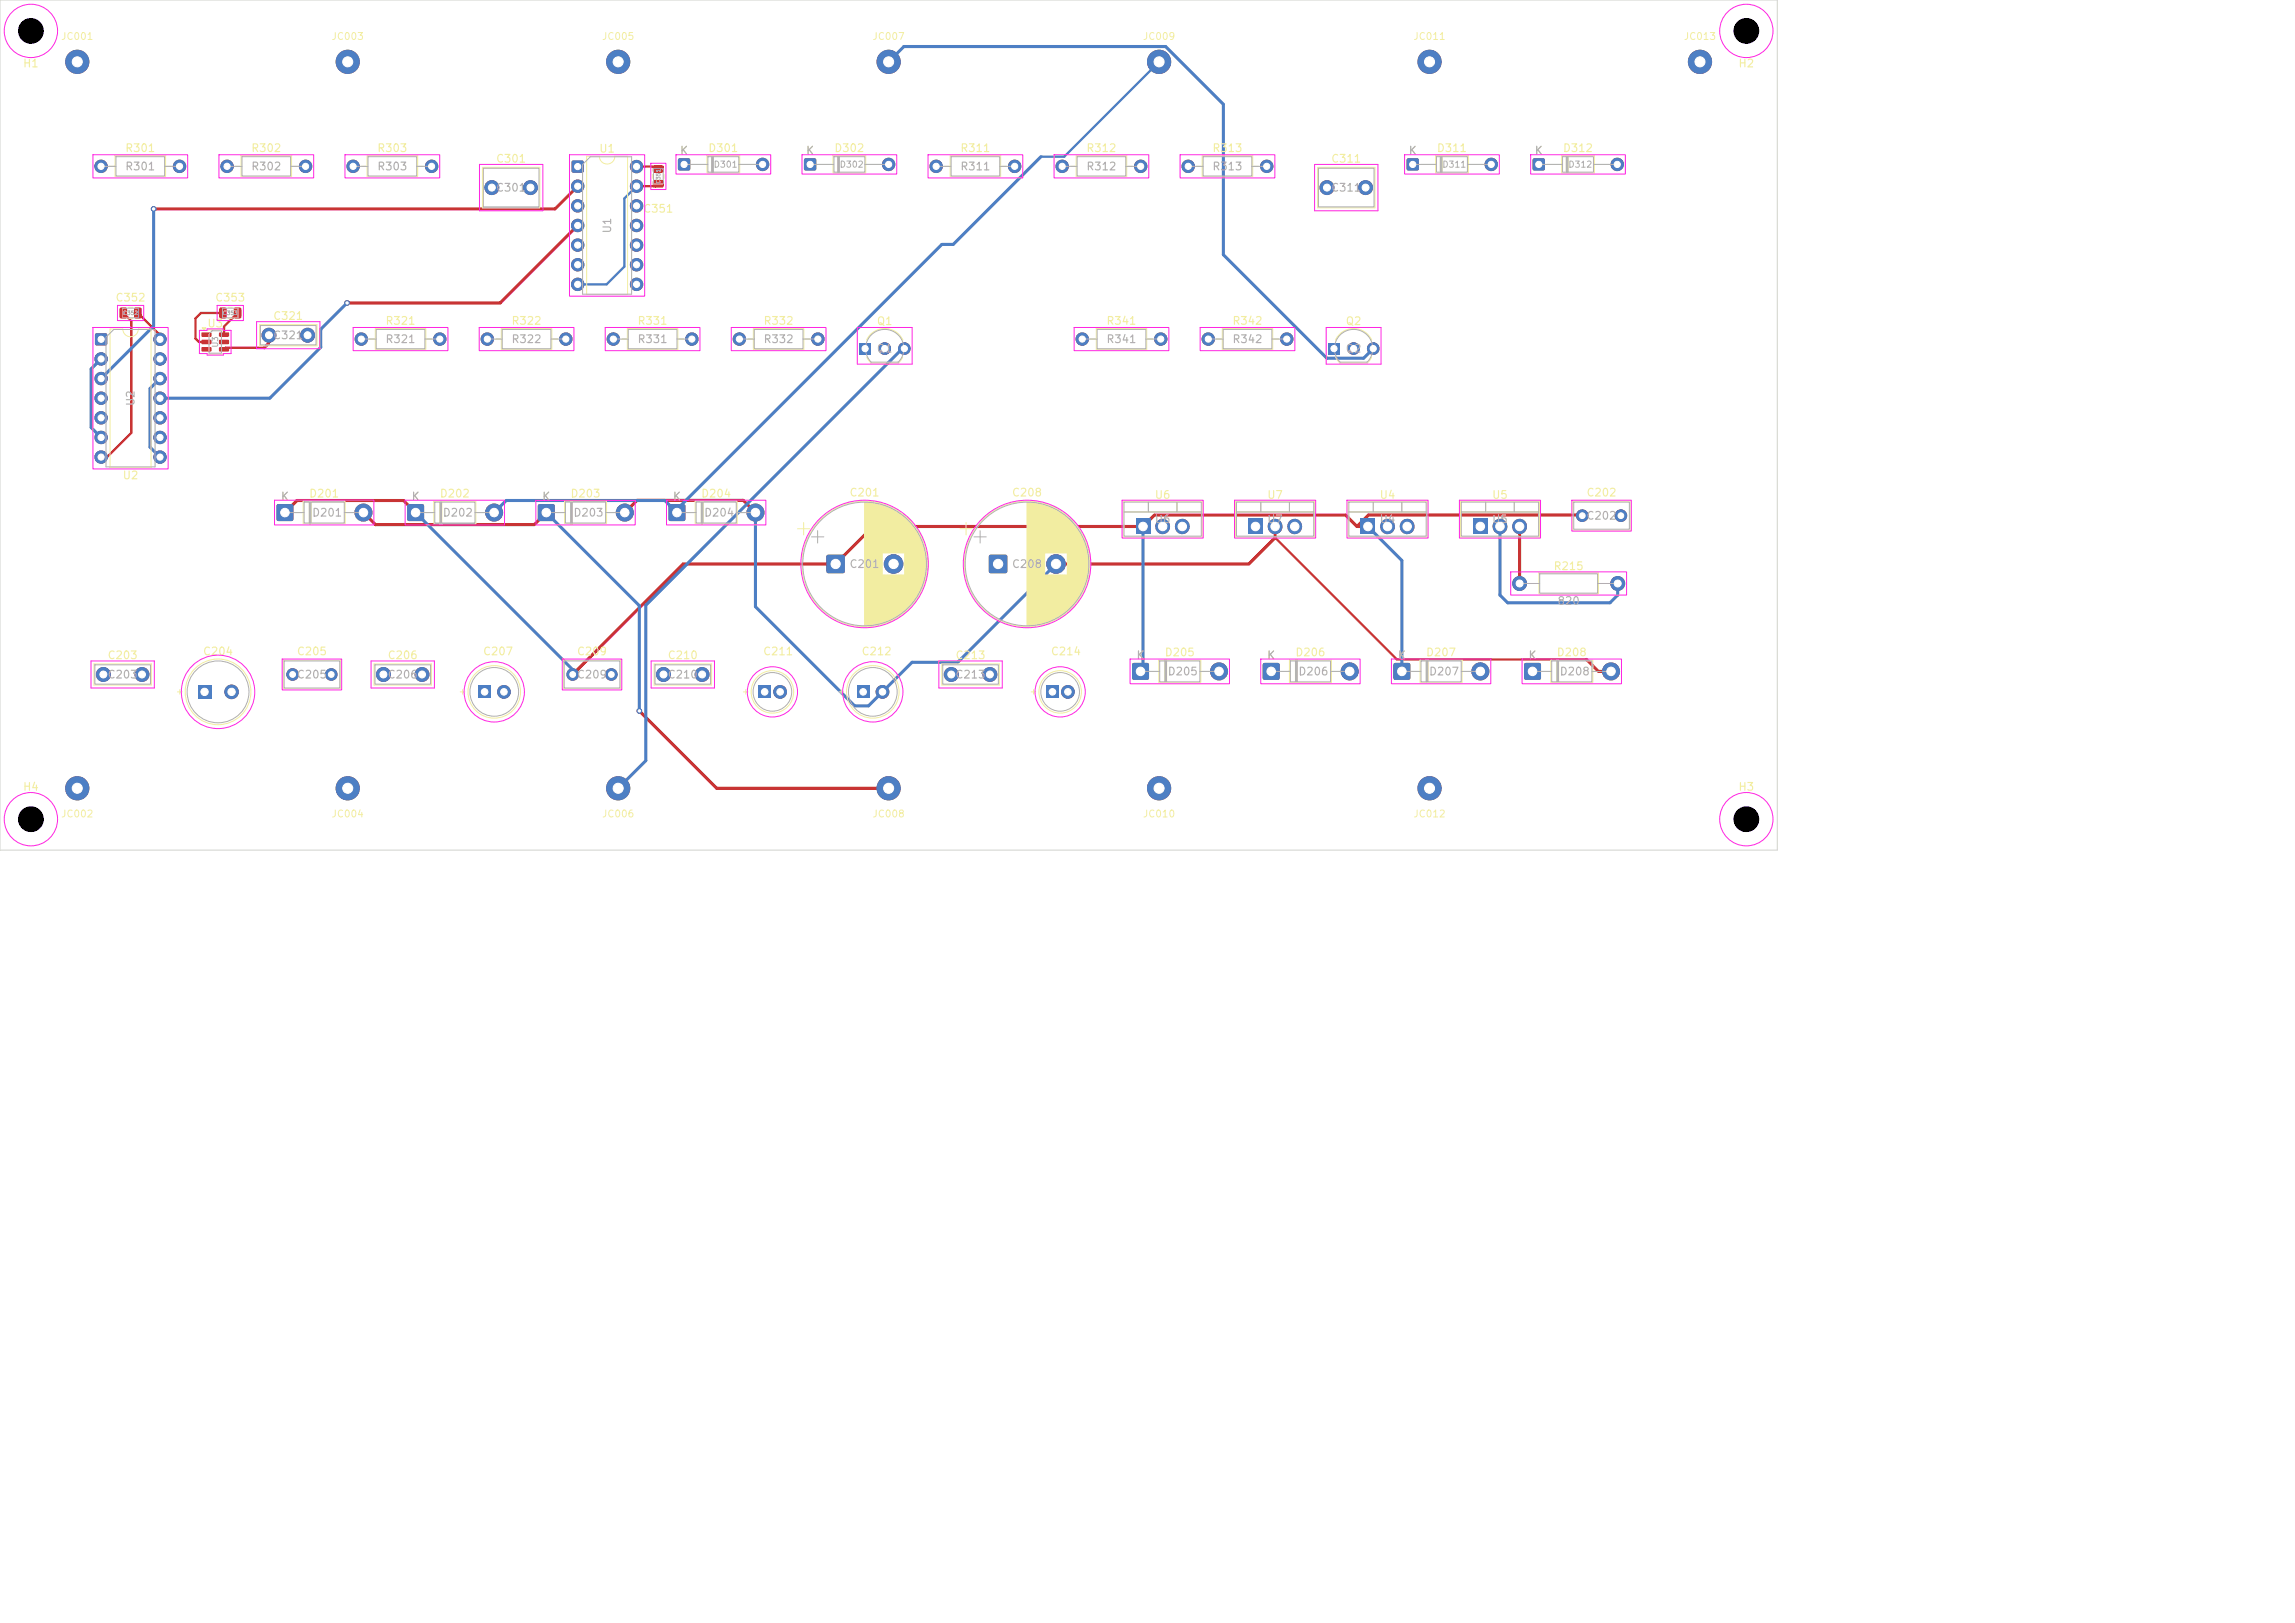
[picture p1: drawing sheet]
<svg xmlns="http://www.w3.org/2000/svg" width="297mm" height="210mm" viewBox="0 0 297 210" stroke-linecap="round" stroke-linejoin="round" font-family="sans-serif">
<defs><g id="words">
<g font-size="1" fill="#f2eda1">
<text x="2.9" y="9">H1</text>
<text x="224.9" y="9">H2</text>
<text x="16.1" y="19.9">R301</text>
<text x="32.4" y="19.9">R302</text>
<text x="48.7" y="19.9">R303</text>
<text x="64.1" y="21.3">C301</text>
<text x="77.5" y="20">U1</text>
<text x="87.9" y="20.2">K</text>
<text x="91.6" y="19.9">D301</text>
<text x="104.2" y="20.2">K</text>
<text x="107.9" y="19.9">D302</text>
<text x="124.2" y="19.9">R311</text>
<text x="140.5" y="19.9">R312</text>
<text x="156.8" y="19.9">R313</text>
<text x="172.2" y="21.3">C311</text>
<text x="182.2" y="20.2">K</text>
<text x="185.9" y="19.9">D311</text>
<text x="198.5" y="20.2">K</text>
<text x="202.2" y="19.9">D312</text>
<text x="83.2" y="27.8">C351</text>
<text x="14.9" y="39.3">C352</text>
<text x="27.8" y="39.3">C353</text>
<text x="35.3" y="41.6">C321</text>
<text x="26.8" y="42.6">U3</text>
<text x="49.8" y="42.3">R321</text>
<text x="66.1" y="42.3">R322</text>
<text x="82.4" y="42.3">R331</text>
<text x="98.7" y="42.3">R332</text>
<text x="113.4" y="42.3">Q1</text>
<text x="143.1" y="42.3">R341</text>
<text x="159.4" y="42.3">R342</text>
<text x="174.1" y="42.3">Q2</text>
<text x="15.8" y="62.3">U2</text>
<text x="36.3" y="65">K</text>
<text x="39.9" y="64.6">D201</text>
<text x="53.2" y="65">K</text>
<text x="56.8" y="64.6">D202</text>
<text x="70.1" y="65">K</text>
<text x="73.7" y="64.6">D203</text>
<text x="87" y="65">K</text>
<text x="90.7" y="64.6">D204</text>
<text x="109.9" y="64.5">C201</text>
<text x="130.9" y="64.5">C208</text>
<text x="149.4" y="64.8">U6</text>
<text x="163.9" y="64.8">U7</text>
<text x="178.5" y="64.8">U4</text>
<text x="193" y="64.8">U5</text>
<text x="205.2" y="64.5">C202</text>
<text x="201" y="74">R215</text>
<text x="13.8" y="85.5">C203</text>
<text x="26.2" y="85">C204</text>
<text x="38.3" y="85">C205</text>
<text x="50.1" y="85.5">C206</text>
<text x="62.4" y="85">C207</text>
<text x="74.6" y="85">C209</text>
<text x="86.3" y="85.5">C210</text>
<text x="98.7" y="85">C211</text>
<text x="111.4" y="85">C212</text>
<text x="123.6" y="85.5">C213</text>
<text x="135.9" y="85">C214</text>
<text x="147" y="85.5">K</text>
<text x="150.6" y="85.2">D205</text>
<text x="163.9" y="85.5">K</text>
<text x="167.6" y="85.2">D206</text>
<text x="180.8" y="85.5">K</text>
<text x="184.5" y="85.2">D207</text>
<text x="197.7" y="85.5">K</text>
<text x="201.4" y="85.2">D208</text>
<text x="2.9" y="102.6">H4</text>
<text x="224.9" y="102.6">H3</text>
</g>
<g font-size="1" fill="#afafaf">
<text x="16.1" y="22.3">R301</text>
<text x="32.4" y="22.3">R302</text>
<text x="48.7" y="22.3">R303</text>
<text x="124.2" y="22.3">R311</text>
<text x="140.5" y="22.3">R312</text>
<text x="156.8" y="22.3">R313</text>
<text x="64.1" y="25">C301</text>
<text x="172.2" y="25">C311</text>
<text x="79.3" y="30.3" transform="rotate(-90 79.3 30.3)">U1</text>
<text x="35.3" y="44.1">C321</text>
<text x="49.8" y="44.6">R321</text>
<text x="66.1" y="44.6">R322</text>
<text x="82.4" y="44.6">R331</text>
<text x="98.7" y="44.6">R332</text>
<text x="113.4" y="45.9">Q1</text>
<text x="143.1" y="44.6">R341</text>
<text x="159.4" y="44.6">R342</text>
<text x="174.1" y="45.9">Q2</text>
<text x="17.7" y="52.6" transform="rotate(-90 17.7 52.6)">U2</text>
<text x="40.3" y="67.1">D201</text>
<text x="57.2" y="67.1">D202</text>
<text x="74.1" y="67.1">D203</text>
<text x="91" y="67.1">D204</text>
<text x="149.4" y="67.9">U6</text>
<text x="163.9" y="67.9">U7</text>
<text x="178.5" y="67.9">U4</text>
<text x="193" y="67.9">U5</text>
<text x="205.2" y="67.5">C202</text>
<text x="109.9" y="73.7">C201</text>
<text x="130.9" y="73.7">C208</text>
<text x="201.5" y="78.5">820</text>
<text x="13.8" y="88">C203</text>
<text x="38.3" y="88">C205</text>
<text x="50.1" y="88">C206</text>
<text x="74.6" y="88">C209</text>
<text x="86.3" y="88">C210</text>
<text x="123.6" y="88">C213</text>
<text x="151" y="87.6">D205</text>
<text x="167.9" y="87.6">D206</text>
<text x="184.9" y="87.6">D207</text>
<text x="201.8" y="87.6">D208</text>
</g>
<g font-size=".9" fill="#f2eda1">
<text x="7.8" y="5.4">JC001</text>
<text x="42.8" y="5.4">JC003</text>
<text x="77.8" y="5.4">JC005</text>
<text x="112.8" y="5.4">JC007</text>
<text x="147.8" y="5.4">JC009</text>
<text x="182.8" y="5.4">JC011</text>
<text x="217.8" y="5.4">JC013</text>
<text x="7.8" y="106">JC002</text>
<text x="42.8" y="106">JC004</text>
<text x="77.8" y="106">JC006</text>
<text x="112.8" y="106">JC008</text>
<text x="147.8" y="106">JC010</text>
<text x="182.8" y="106">JC012</text>
</g>
<g font-size=".8" fill="#afafaf">
<text x="92.3" y="21.9">D301</text>
<text x="108.6" y="21.9">D302</text>
<text x="186.6" y="21.9">D311</text>
<text x="202.9" y="21.9">D312</text>
</g>
<text font-size=".7" fill="#afafaf" x="28.4" y="45" transform="rotate(-90 28.4 45)">U3</text>
<g font-size=".5" fill="#afafaf">
<text x="85.6" y="23.8" transform="rotate(-90 85.6 23.8)">C351</text>
<text x="15.9" y="40.9">C352</text>
<text x="28.8" y="40.9">C353</text>
</g>
</g></defs>
<g fill="#c83434" stroke="#c83434" stroke-width=".13">
<circle cx="95.7" cy="43.9" r=".8"/>
<circle cx="105.8" cy="43.9" r=".8"/>
<circle cx="13.1" cy="21.5" r=".8"/>
<circle cx="23.2" cy="21.5" r=".8"/>
</g>
<path d="M74 20.8h.2h1.3l.1 .2-.1 1.3-.2 .1-1.3-.1v-.2z" fill="#c83434"/>
<g fill="#c83434" stroke="#c83434" stroke-width=".13">
<circle cx="74.8" cy="24.1" r=".8"/>
<circle cx="74.8" cy="26.6" r=".8"/>
<circle cx="74.8" cy="29.2" r=".8"/>
<circle cx="74.8" cy="31.7" r=".8"/>
<circle cx="74.8" cy="34.3" r=".8"/>
<circle cx="74.8" cy="36.8" r=".8"/>
<circle cx="82.4" cy="36.8" r=".8"/>
<circle cx="82.4" cy="34.3" r=".8"/>
<circle cx="82.4" cy="31.7" r=".8"/>
<circle cx="82.4" cy="29.2" r=".8"/>
<circle cx="82.4" cy="26.6" r=".8"/>
<circle cx="82.4" cy="24.1" r=".8"/>
<circle cx="82.4" cy="21.6" r=".8"/>
</g>
<path d="M61.9 88.7h1.6v1.7h-1.6z" fill="#c83434"/>
<g fill="#c83434" stroke="#c83434" stroke-width=".13">
<circle cx="65.2" cy="89.5" r=".82"/>
<circle cx="121.1" cy="21.5" r=".8"/>
<circle cx="131.3" cy="21.5" r=".8"/>
<circle cx="123.1" cy="87.3" r=".9"/>
<circle cx="128.1" cy="87.3" r=".9"/>
<circle cx="115" cy="8" r="1.5"/>
<circle cx="185" cy="8" r="1.5"/>
<circle cx="37.9" cy="87.3" r=".75"/>
<circle cx="42.9" cy="87.3" r=".75"/>
</g>
<path d="M87.8 20.5h.2h1.3v.2v1.3l-.2 .1-1.3-.1-.1-.2z" fill="#c83434"/>
<circle cx="98.7" cy="21.3" r=".8" fill="#c83434" stroke="#c83434" stroke-width=".13"/>
<path d="M111.2 44.4h1.5v1.5h-1.5z" fill="#c83434"/>
<g fill="#c83434" stroke="#c83434" stroke-width=".13">
<circle cx="114.5" cy="45.1" r=".75"/>
<circle cx="117" cy="45.1" r=".75"/>
</g>
<path d="M98.1 88.7h1.7v1.7h-1.7z" fill="#c83434"/>
<g fill="#c83434" stroke="#c83434" stroke-width=".13">
<circle cx="101" cy="89.5" r=".82"/>
<circle cx="153.8" cy="21.5" r=".8"/>
<circle cx="163.9" cy="21.5" r=".8"/>
</g>
<path d="M163.5 85.8h.2h1.7h.1l.1 .2v1.7l-.1 .2-.1 .1h-1.7l-.2-.1-.1-.2v-1.7z" fill="#c83434"/>
<circle cx="174.7" cy="86.9" r="1.1" fill="#c83434" stroke="#c83434" stroke-width=".13"/>
<g fill="#c83434">
<path d="M84.5 21.4h.2h1.1l.1 .2v.6l-.2 .2h-1.1l-.1-.3z"/>
<path d="M84.5 23.3h.2h1.1l.1 .2v.6l-.2 .2h-1.1l-.1-.3z"/>
</g>
<g fill="#c83434" stroke="#c83434" stroke-width=".13">
<circle cx="171.7" cy="24.3" r=".9"/>
<circle cx="176.7" cy="24.3" r=".9"/>
</g>
<path d="M128 71.8h.2h1.9h.2l.1 .2v1.9l-.1 .2-.2 .1h-1.9l-.2-.1v-.2v-1.9z" fill="#c83434"/>
<circle cx="136.7" cy="73" r="1.2" fill="#c83434" stroke="#c83434" stroke-width=".13"/>
<path d="M69.7 65.3l.1-.1h1.7l.2 .1 .1 .2v1.7l-.1 .2h-.2h-1.7h-.1l-.1-.2v-1.7z" fill="#c83434"/>
<circle cx="80.9" cy="66.3" r="1.1" fill="#c83434" stroke="#c83434" stroke-width=".13"/>
<path d="M161.5 67.1h1.9v2h-1.9z" fill="#c83434"/>
<path d="M165 68.1v.1M167.6 68.1v.1" fill="none" stroke="#c83434" stroke-width="1.9"/>
<g fill="#c83434" stroke="#c83434" stroke-width=".13">
<circle cx="80" cy="102" r="1.5"/>
<circle cx="204.8" cy="66.7" r=".75"/>
<circle cx="209.8" cy="66.7" r=".75"/>
</g>
<path d="M180.4 85.8h.2h1.7h.1l.1 .2v1.7l-.1 .2-.1 .1h-1.7l-.2-.1-.1-.2v-1.7z" fill="#c83434"/>
<g fill="#c83434" stroke="#c83434" stroke-width=".13">
<circle cx="191.6" cy="86.9" r="1.1"/>
<circle cx="115" cy="102" r="1.5"/>
<circle cx="137.5" cy="21.5" r=".8"/>
<circle cx="147.6" cy="21.5" r=".8"/>
</g>
<path d="M147 67.1h1.9v2h-1.9z" fill="#c83434"/>
<path d="M150.5 68.1v.1M153 68.1v.1" fill="none" stroke="#c83434" stroke-width="1.9"/>
<circle cx="220" cy="8" r="1.5" fill="#c83434" stroke="#c83434" stroke-width=".13"/>
<path d="M171.9 44.4h1.5v1.5h-1.5z" fill="#c83434"/>
<g fill="#c83434" stroke="#c83434" stroke-width=".13">
<circle cx="175.2" cy="45.1" r=".75"/>
<circle cx="177.7" cy="45.1" r=".75"/>
<circle cx="156.4" cy="43.9" r=".8"/>
<circle cx="166.5" cy="43.9" r=".8"/>
</g>
<g fill="#c83434">
<path d="M30.3 39.8h.7l.2 .1v1.1l-.1 .2h-.6l-.2-.1v-1.1z"/>
<path d="M28.4 39.8h.7l.2 .1v1.1l-.1 .2h-.6l-.2-.1-.1-1.1z"/>
</g>
<g fill="#c83434" stroke="#c83434" stroke-width=".13">
<circle cx="10" cy="102" r="1.5"/>
<circle cx="46.8" cy="43.9" r=".8"/>
<circle cx="56.9" cy="43.9" r=".8"/>
<circle cx="63.1" cy="43.9" r=".8"/>
<circle cx="73.2" cy="43.9" r=".8"/>
</g>
<path d="M197.3 85.8h.2h1.7h.2v.2v1.7v.2l-.2 .1h-1.7l-.2-.1-.1-.2v-1.7z" fill="#c83434"/>
<circle cx="208.5" cy="86.9" r="1.1" fill="#c83434" stroke="#c83434" stroke-width=".13"/>
<path d="M198.4 20.5h.2h1.3v.2v1.3l-.2 .1-1.3-.1-.1-.2z" fill="#c83434"/>
<g fill="#c83434" stroke="#c83434" stroke-width=".13">
<circle cx="209.3" cy="21.3" r=".8"/>
<circle cx="29.4" cy="21.5" r=".8"/>
<circle cx="39.5" cy="21.5" r=".8"/>
<circle cx="13.4" cy="87.3" r=".9"/>
<circle cx="18.4" cy="87.3" r=".9"/>
<circle cx="79.4" cy="43.9" r=".8"/>
<circle cx="89.5" cy="43.9" r=".8"/>
<circle cx="45" cy="8" r="1.5"/>
</g>
<g fill="#c83434">
<path d="M17.4 39.8h.7l.2 .1 .1 1.1-.2 .2h-.6l-.2-.1-.1-1.1z"/>
<path d="M15.5 39.8h.7l.2 .1v1.1l-.1 .2h-.6l-.2-.1-.1-1.1z"/>
</g>
<circle cx="150" cy="8" r="1.5" fill="#c83434" stroke="#c83434" stroke-width=".13"/>
<path d="M135.4 88.7h1.6v1.7h-1.6z" fill="#c83434"/>
<g fill="#c83434" stroke="#c83434" stroke-width=".13">
<circle cx="138.2" cy="89.5" r=".82"/>
<circle cx="45" cy="102" r="1.5"/>
</g>
<g fill="#c83434">
<path d="M26.1 43h1.2l.1 .2v.3l-.2 .1h-1.1v-.1z"/>
<path d="M26.1 44h1.2l.1 .1v.4l-.2 .1-1.1-.1v-.1z"/>
<path d="M26.1 44.9h1.2l.1 .2v.3l-.2 .1h-1.1v-.1z"/>
<path d="M28.4 44.9h1.2l.1 .2-.1 .3-.1 .1h-1.1l-.1-.1z"/>
<path d="M28.4 44h1.2l.1 .1-.1 .4-.1 .1-1.1-.1-.1-.1z"/>
<path d="M28.4 43h1.2l.1 .2-.1 .3-.1 .1h-1.1l-.1-.1z"/>
<path d="M110.9 88.7h1.6v1.7h-1.6z"/>
</g>
<g fill="#c83434" stroke="#c83434" stroke-width=".13">
<circle cx="114.2" cy="89.5" r=".82"/>
<circle cx="150" cy="102" r="1.5"/>
</g>
<path d="M52.8 65.3l.1-.1h1.7l.2 .1 .1 .2v1.7l-.1 .2h-.2h-1.7h-.1l-.1-.2v-1.7z" fill="#c83434"/>
<g fill="#c83434" stroke="#c83434" stroke-width=".13">
<circle cx="63.9" cy="66.3" r="1.1"/>
<circle cx="10" cy="8" r="1.5"/>
<circle cx="74.1" cy="87.3" r=".75"/>
<circle cx="79.1" cy="87.3" r=".75"/>
</g>
<path d="M176.1 67.1h1.9v2h-1.9z" fill="#c83434"/>
<path d="M179.6 68.1v.1M182.1 68.1v.1" fill="none" stroke="#c83434" stroke-width="1.9"/>
<path d="M86.6 65.3l.2-.1h1.7l.1 .1 .1 .2v1.7l-.1 .2h-.1h-1.7h-.2l-.1-.2v-1.7z" fill="#c83434"/>
<circle cx="97.8" cy="66.3" r="1.1" fill="#c83434" stroke="#c83434" stroke-width=".13"/>
<path d="M107 71.8h.2h1.9h.2v.2v1.9v.2l-.2 .1h-1.9l-.2-.1-.1-.2v-1.9z" fill="#c83434"/>
<circle cx="115.6" cy="73" r="1.2" fill="#c83434" stroke="#c83434" stroke-width=".13"/>
<path d="M35.8 65.3l.2-.1h1.7l.2 .1 .1 .2v1.7l-.1 .2h-.2h-1.7h-.2v-.2v-1.7z" fill="#c83434"/>
<g fill="#c83434" stroke="#c83434" stroke-width=".13">
<circle cx="47" cy="66.3" r="1.1"/>
<circle cx="45.7" cy="21.5" r=".8"/>
<circle cx="55.9" cy="21.5" r=".8"/>
<circle cx="140.1" cy="43.9" r=".8"/>
<circle cx="150.2" cy="43.9" r=".8"/>
<circle cx="34.8" cy="43.4" r=".9"/>
<circle cx="39.8" cy="43.4" r=".9"/>
<circle cx="63.6" cy="24.3" r=".9"/>
<circle cx="68.6" cy="24.3" r=".9"/>
<circle cx="49.6" cy="87.3" r=".9"/>
<circle cx="54.6" cy="87.3" r=".9"/>
</g>
<path d="M182.1 20.5h.2h1.3v.2v1.3l-.2 .1-1.3-.1-.1-.2z" fill="#c83434"/>
<g fill="#c83434" stroke="#c83434" stroke-width=".13">
<circle cx="193" cy="21.3" r=".8"/>
<circle cx="85.9" cy="87.3" r=".9"/>
<circle cx="90.9" cy="87.3" r=".9"/>
</g>
<path d="M104.1 20.5h.2h1.3v.2v1.3l-.2 .1-1.3-.1-.1-.2z" fill="#c83434"/>
<circle cx="115" cy="21.3" r=".8" fill="#c83434" stroke="#c83434" stroke-width=".13"/>
<path d="M190.6 67.1h1.9v2h-1.9z" fill="#c83434"/>
<path d="M194.1 68.1v.1M196.7 68.1v.1" fill="none" stroke="#c83434" stroke-width="1.9"/>
<circle cx="185" cy="102" r="1.5" fill="#c83434" stroke="#c83434" stroke-width=".13"/>
<path d="M12.4 43.2l.1-.1 1.3 .1 .1 .2-.1 1.2-.2 .1-1.2-.1-.1-.1z" fill="#c83434"/>
<g fill="#c83434" stroke="#c83434" stroke-width=".13">
<circle cx="13.1" cy="46.4" r=".8"/>
<circle cx="13.1" cy="49" r=".8"/>
<circle cx="13.1" cy="51.5" r=".8"/>
<circle cx="13.1" cy="54.1" r=".8"/>
<circle cx="13.1" cy="56.6" r=".8"/>
<circle cx="13.1" cy="59.1" r=".8"/>
<circle cx="20.7" cy="59.1" r=".8"/>
<circle cx="20.7" cy="56.6" r=".8"/>
<circle cx="20.7" cy="54.1" r=".8"/>
<circle cx="20.7" cy="51.5" r=".8"/>
<circle cx="20.7" cy="49" r=".8"/>
<circle cx="20.7" cy="46.4" r=".8"/>
<circle cx="20.7" cy="43.9" r=".8"/>
<circle cx="80" cy="8" r="1.5"/>
</g>
<path d="M25.6 88.7h1.7v1.7h-1.7z" fill="#c83434"/>
<circle cx="30" cy="89.5" r=".87" fill="#c83434" stroke="#c83434" stroke-width=".13"/>
<path d="M146.6 85.8h.1h1.7h.2l.1 .2v1.7l-.1 .2-.2 .1h-1.7l-.1-.1-.1-.2v-1.7z" fill="#c83434"/>
<g fill="#c83434" stroke="#c83434" stroke-width=".13">
<circle cx="157.8" cy="86.9" r="1.1"/>
<circle cx="196.7" cy="75.5" r=".9"/>
<circle cx="209.4" cy="75.5" r=".9"/>
<circle cx="19.9" cy="27" r=".3"/>
<circle cx="44.9" cy="39.2" r=".3"/>
<circle cx="82.7" cy="92" r=".3"/>
</g>
<path d="M82.4 21.6h2.5l.3 .3M85.2 23.8l-.3 .3h-2.5M15.9 40.5l1.1 1.1v14.4l-3.1 3.1h-.8M17.8 40.5l2.9 2.9v.5M28.8 40.5h-2.8l-.7 .7v2.6l.4 .5h1M30.7 40.5l-1.7 1.8v1M34.2 45h-5l-.2 .2M165 69.6l15.8 15.7h24.5" fill="none" stroke="#c83434" stroke-width=".3"/>
<g fill="none" stroke="#c83434" stroke-width=".4">
<path d="M74.8 24.1l-3 2.9h-51.9M74.8 29.2l-10.1 10h-19.8M34.8 43.4v.8l-.1 .3-.5 .5M36.9 66.3l1.5-1.5h13.8l1.6 1.5M47 66.3l1.6 1.6h20.5l1.6-1.6M80.9 66.3l1.5-1.6h13.8l1.6 1.6M165 68.1v1.5l-3.4 3.4h-24.9M175.6 68.1l-1.5-1.4h-24.7l-1.5 1.4h-34.9l-4.9 4.9h-19.7l-14.3 14.3M175.6 68.1h1.4M196.7 68.1v7.4M204.8 66.7l-.1-.1h-27.6l-1.5 1.5M82.7 92l10 10h22.3"/>
<path d="M205.3 85.3l1.6 1.6h1.6"/>
</g>
<g fill="#4d7fc4" stroke="#4d7fc4" stroke-width=".13">
<circle cx="95.7" cy="43.9" r=".8"/>
<circle cx="105.8" cy="43.9" r=".8"/>
<circle cx="13.1" cy="21.5" r=".8"/>
<circle cx="23.2" cy="21.5" r=".8"/>
</g>
<path d="M74 20.8h.2h1.3l.1 .2-.1 1.3-.2 .1-1.3-.1v-.2z" fill="#4d7fc4"/>
<g fill="#4d7fc4" stroke="#4d7fc4" stroke-width=".13">
<circle cx="74.8" cy="24.1" r=".8"/>
<circle cx="74.8" cy="26.6" r=".8"/>
<circle cx="74.8" cy="29.2" r=".8"/>
<circle cx="74.8" cy="31.7" r=".8"/>
<circle cx="74.8" cy="34.3" r=".8"/>
<circle cx="74.8" cy="36.8" r=".8"/>
<circle cx="82.4" cy="36.8" r=".8"/>
<circle cx="82.4" cy="34.3" r=".8"/>
<circle cx="82.4" cy="31.7" r=".8"/>
<circle cx="82.4" cy="29.2" r=".8"/>
<circle cx="82.4" cy="26.6" r=".8"/>
<circle cx="82.4" cy="24.1" r=".8"/>
<circle cx="82.4" cy="21.6" r=".8"/>
</g>
<path d="M61.9 88.7h1.6v1.7h-1.6z" fill="#4d7fc4"/>
<g fill="#4d7fc4" stroke="#4d7fc4" stroke-width=".13">
<circle cx="65.2" cy="89.5" r=".82"/>
<circle cx="121.1" cy="21.5" r=".8"/>
<circle cx="131.3" cy="21.5" r=".8"/>
<circle cx="123.1" cy="87.3" r=".9"/>
<circle cx="128.1" cy="87.3" r=".9"/>
<circle cx="115" cy="8" r="1.5"/>
<circle cx="185" cy="8" r="1.5"/>
<circle cx="37.9" cy="87.3" r=".75"/>
<circle cx="42.9" cy="87.3" r=".75"/>
</g>
<path d="M87.8 20.5h.2h1.3v.2v1.3l-.2 .1-1.3-.1-.1-.2z" fill="#4d7fc4"/>
<circle cx="98.7" cy="21.3" r=".8" fill="#4d7fc4" stroke="#4d7fc4" stroke-width=".13"/>
<path d="M111.2 44.4h1.5v1.5h-1.5z" fill="#4d7fc4"/>
<g fill="#4d7fc4" stroke="#4d7fc4" stroke-width=".13">
<circle cx="114.5" cy="45.1" r=".75"/>
<circle cx="117" cy="45.1" r=".75"/>
</g>
<path d="M98.1 88.7h1.7v1.7h-1.7z" fill="#4d7fc4"/>
<g fill="#4d7fc4" stroke="#4d7fc4" stroke-width=".13">
<circle cx="101" cy="89.5" r=".82"/>
<circle cx="153.8" cy="21.5" r=".8"/>
<circle cx="163.9" cy="21.5" r=".8"/>
</g>
<path d="M163.5 85.8h.2h1.7h.1l.1 .2v1.7l-.1 .2-.1 .1h-1.7l-.2-.1-.1-.2v-1.7z" fill="#4d7fc4"/>
<g fill="#4d7fc4" stroke="#4d7fc4" stroke-width=".13">
<circle cx="174.7" cy="86.9" r="1.1"/>
<circle cx="171.7" cy="24.3" r=".9"/>
<circle cx="176.7" cy="24.3" r=".9"/>
</g>
<path d="M128 71.8h.2h1.9h.2l.1 .2v1.9l-.1 .2-.2 .1h-1.9l-.2-.1v-.2v-1.9z" fill="#4d7fc4"/>
<circle cx="136.7" cy="73" r="1.2" fill="#4d7fc4" stroke="#4d7fc4" stroke-width=".13"/>
<path d="M69.7 65.3l.1-.1h1.7l.2 .1 .1 .2v1.7l-.1 .2h-.2h-1.7h-.1l-.1-.2v-1.7z" fill="#4d7fc4"/>
<circle cx="80.9" cy="66.3" r="1.1" fill="#4d7fc4" stroke="#4d7fc4" stroke-width=".13"/>
<path d="M161.5 67.1h1.9v2h-1.9z" fill="#4d7fc4"/>
<path d="M165 68.1v.1M167.6 68.1v.1" fill="none" stroke="#4d7fc4" stroke-width="1.9"/>
<g fill="#4d7fc4" stroke="#4d7fc4" stroke-width=".13">
<circle cx="80" cy="102" r="1.5"/>
<circle cx="204.8" cy="66.7" r=".75"/>
<circle cx="209.8" cy="66.7" r=".75"/>
</g>
<path d="M180.4 85.8h.2h1.7h.1l.1 .2v1.7l-.1 .2-.1 .1h-1.7l-.2-.1-.1-.2v-1.7z" fill="#4d7fc4"/>
<g fill="#4d7fc4" stroke="#4d7fc4" stroke-width=".13">
<circle cx="191.6" cy="86.9" r="1.1"/>
<circle cx="115" cy="102" r="1.5"/>
<circle cx="137.5" cy="21.5" r=".8"/>
<circle cx="147.6" cy="21.5" r=".8"/>
</g>
<path d="M147 67.1h1.9v2h-1.9z" fill="#4d7fc4"/>
<path d="M150.5 68.1v.1M153 68.1v.1" fill="none" stroke="#4d7fc4" stroke-width="1.9"/>
<circle cx="220" cy="8" r="1.5" fill="#4d7fc4" stroke="#4d7fc4" stroke-width=".13"/>
<path d="M171.9 44.4h1.5v1.5h-1.5z" fill="#4d7fc4"/>
<g fill="#4d7fc4" stroke="#4d7fc4" stroke-width=".13">
<circle cx="175.2" cy="45.1" r=".75"/>
<circle cx="177.7" cy="45.1" r=".75"/>
<circle cx="156.4" cy="43.9" r=".8"/>
<circle cx="166.5" cy="43.9" r=".8"/>
<circle cx="10" cy="102" r="1.5"/>
<circle cx="46.8" cy="43.9" r=".8"/>
<circle cx="56.9" cy="43.9" r=".8"/>
<circle cx="63.1" cy="43.9" r=".8"/>
<circle cx="73.2" cy="43.9" r=".8"/>
</g>
<path d="M197.3 85.8h.2h1.7h.2v.2v1.7v.2l-.2 .1h-1.7l-.2-.1-.1-.2v-1.7z" fill="#4d7fc4"/>
<circle cx="208.5" cy="86.9" r="1.1" fill="#4d7fc4" stroke="#4d7fc4" stroke-width=".13"/>
<path d="M198.4 20.5h.2h1.3v.2v1.3l-.2 .1-1.3-.1-.1-.2z" fill="#4d7fc4"/>
<g fill="#4d7fc4" stroke="#4d7fc4" stroke-width=".13">
<circle cx="209.3" cy="21.3" r=".8"/>
<circle cx="29.4" cy="21.5" r=".8"/>
<circle cx="39.5" cy="21.5" r=".8"/>
<circle cx="13.4" cy="87.3" r=".9"/>
<circle cx="18.4" cy="87.3" r=".9"/>
<circle cx="79.4" cy="43.9" r=".8"/>
<circle cx="89.5" cy="43.9" r=".8"/>
<circle cx="45" cy="8" r="1.5"/>
<circle cx="150" cy="8" r="1.5"/>
</g>
<path d="M135.4 88.7h1.6v1.7h-1.6z" fill="#4d7fc4"/>
<g fill="#4d7fc4" stroke="#4d7fc4" stroke-width=".13">
<circle cx="138.2" cy="89.5" r=".82"/>
<circle cx="45" cy="102" r="1.5"/>
</g>
<path d="M110.9 88.7h1.6v1.7h-1.6z" fill="#4d7fc4"/>
<g fill="#4d7fc4" stroke="#4d7fc4" stroke-width=".13">
<circle cx="114.2" cy="89.5" r=".82"/>
<circle cx="150" cy="102" r="1.5"/>
</g>
<path d="M52.8 65.3l.1-.1h1.7l.2 .1 .1 .2v1.7l-.1 .2h-.2h-1.7h-.1l-.1-.2v-1.7z" fill="#4d7fc4"/>
<g fill="#4d7fc4" stroke="#4d7fc4" stroke-width=".13">
<circle cx="63.9" cy="66.3" r="1.1"/>
<circle cx="10" cy="8" r="1.5"/>
<circle cx="74.1" cy="87.3" r=".75"/>
<circle cx="79.1" cy="87.3" r=".75"/>
</g>
<path d="M176.1 67.1h1.9v2h-1.9z" fill="#4d7fc4"/>
<path d="M179.6 68.1v.1M182.1 68.1v.1" fill="none" stroke="#4d7fc4" stroke-width="1.9"/>
<path d="M86.6 65.3l.2-.1h1.7l.1 .1 .1 .2v1.7l-.1 .2h-.1h-1.7h-.2l-.1-.2v-1.7z" fill="#4d7fc4"/>
<circle cx="97.8" cy="66.3" r="1.1" fill="#4d7fc4" stroke="#4d7fc4" stroke-width=".13"/>
<path d="M107 71.8h.2h1.9h.2v.2v1.9v.2l-.2 .1h-1.9l-.2-.1-.1-.2v-1.9z" fill="#4d7fc4"/>
<circle cx="115.6" cy="73" r="1.2" fill="#4d7fc4" stroke="#4d7fc4" stroke-width=".13"/>
<path d="M35.8 65.3l.2-.1h1.7l.2 .1 .1 .2v1.7l-.1 .2h-.2h-1.7h-.2v-.2v-1.7z" fill="#4d7fc4"/>
<g fill="#4d7fc4" stroke="#4d7fc4" stroke-width=".13">
<circle cx="47" cy="66.3" r="1.1"/>
<circle cx="45.7" cy="21.5" r=".8"/>
<circle cx="55.9" cy="21.5" r=".8"/>
<circle cx="140.1" cy="43.9" r=".8"/>
<circle cx="150.2" cy="43.9" r=".8"/>
<circle cx="34.8" cy="43.4" r=".9"/>
<circle cx="39.8" cy="43.4" r=".9"/>
<circle cx="63.6" cy="24.3" r=".9"/>
<circle cx="68.6" cy="24.3" r=".9"/>
<circle cx="49.6" cy="87.3" r=".9"/>
<circle cx="54.6" cy="87.3" r=".9"/>
</g>
<path d="M182.1 20.5h.2h1.3v.2v1.3l-.2 .1-1.3-.1-.1-.2z" fill="#4d7fc4"/>
<g fill="#4d7fc4" stroke="#4d7fc4" stroke-width=".13">
<circle cx="193" cy="21.3" r=".8"/>
<circle cx="85.9" cy="87.3" r=".9"/>
<circle cx="90.9" cy="87.3" r=".9"/>
</g>
<path d="M104.1 20.5h.2h1.3v.2v1.3l-.2 .1-1.3-.1-.1-.2z" fill="#4d7fc4"/>
<circle cx="115" cy="21.3" r=".8" fill="#4d7fc4" stroke="#4d7fc4" stroke-width=".13"/>
<path d="M190.6 67.1h1.9v2h-1.9z" fill="#4d7fc4"/>
<path d="M194.1 68.1v.1M196.7 68.1v.1" fill="none" stroke="#4d7fc4" stroke-width="1.9"/>
<circle cx="185" cy="102" r="1.5" fill="#4d7fc4" stroke="#4d7fc4" stroke-width=".13"/>
<path d="M12.4 43.2l.1-.1 1.3 .1 .1 .2-.1 1.2-.2 .1-1.2-.1-.1-.1z" fill="#4d7fc4"/>
<g fill="#4d7fc4" stroke="#4d7fc4" stroke-width=".13">
<circle cx="13.1" cy="46.4" r=".8"/>
<circle cx="13.1" cy="49" r=".8"/>
<circle cx="13.1" cy="51.5" r=".8"/>
<circle cx="13.1" cy="54.1" r=".8"/>
<circle cx="13.1" cy="56.6" r=".8"/>
<circle cx="13.1" cy="59.1" r=".8"/>
<circle cx="20.7" cy="59.1" r=".8"/>
<circle cx="20.7" cy="56.6" r=".8"/>
<circle cx="20.7" cy="54.1" r=".8"/>
<circle cx="20.7" cy="51.5" r=".8"/>
<circle cx="20.7" cy="49" r=".8"/>
<circle cx="20.7" cy="46.4" r=".8"/>
<circle cx="20.7" cy="43.9" r=".8"/>
<circle cx="80" cy="8" r="1.5"/>
</g>
<path d="M25.6 88.7h1.7v1.7h-1.7z" fill="#4d7fc4"/>
<circle cx="30" cy="89.5" r=".87" fill="#4d7fc4" stroke="#4d7fc4" stroke-width=".13"/>
<path d="M146.6 85.8h.1h1.7h.2l.1 .2v1.7l-.1 .2-.2 .1h-1.7l-.1-.1-.1-.2v-1.7z" fill="#4d7fc4"/>
<g fill="#4d7fc4" stroke="#4d7fc4" stroke-width=".13">
<circle cx="157.8" cy="86.9" r="1.1"/>
<circle cx="196.7" cy="75.5" r=".9"/>
<circle cx="209.4" cy="75.5" r=".9"/>
<circle cx="19.9" cy="27" r=".3"/>
<circle cx="44.9" cy="39.2" r=".3"/>
<circle cx="82.7" cy="92" r=".3"/>
</g>
<path d="M150 8l-12.3 12.3h-3M82.4 24.1l-1.6 1.6v8.8l-2.3 2.3h-3.7" fill="none" stroke="#4d7fc4" stroke-width=".3"/>
<g fill="none" stroke="#4d7fc4" stroke-width=".4">
<path d="M115 8l2-2h33.8l7.5 7.5v19.5l13.4 13.4h4.8l1.2-1.3M19.9 27v15.2l-6.8 6.8M44.9 39.2l-3.4 3.4v2.3l-6.6 6.6h-14.2M134.7 20.3l-11.3 11.3h-1.5l-34.3 34.3v.4l-1.6-1.5h-20.5l-1.6 1.5M13.1 46.4l-1.3 1.3v7.6l1.3 1.3M20.7 49l-1.3 1.3v7.6l1.3 1.2M117 45.1h-.2l-33.2 33.2v20.1l-3.6 3.6M53.8 66.3l20.3 20.4v.6M70.7 66.3l12 12.1v13.6M97.8 66.3v12.2l12.8 12.8h1.8l5.6-5.6h5.9l12.8-12.7M147.9 68.1v18.4l-.3 .4M177 68.1l4.4 4.4v14.4"/>
<path d="M194.1 68.1v8.9l1 1h13.3l1-1v-1.5"/>
</g>
<g fill="none" stroke="#f2eda1" stroke-width=".13">
<path d="M14.1 21.5h.8M14.9 20.2h6.5v2.7h-6.5zM16.6 39.8h.6M21.4 21.5h.8M29.5 39.8h.6M30.4 21.5h.8M31.2 20.2h6.5v2.7h-6.5zM37.7 21.5h.8M75.9 20.2h1.7a1 1 0 0 0 1 1 1 1 0 0 0 1-1h1.6v17.9h-5.3zM84.5 22.6v.5M85.9 22.6v.5M89.6 21.3h1.9"/>
<path d="M91.5 20.2h4.2v2.2h-4.2zM92.1 20.2v2.2M92.2 20.2v2.2M92.3 20.2v2.2M95.7 21.3h1.9M122.2 21.5h.8M123 20.2h6.5v2.7h-6.5zM129.5 21.5h.8M138.5 21.5h.8M139.3 20.2h6.5v2.7h-6.5zM145.8 21.5h.8M154.8 21.5h.8"/>
<path d="M155.6 20.2h6.5v2.7h-6.5zM162.1 21.5h.8M170.5 21.7h7.4v5.2h-7.4zM200.2 21.3h1.9M202.1 20.2h4.2v2.2h-4.2zM202.7 20.2v2.2M202.8 20.2v2.2M202.9 20.2v2.2M206.3 21.3h2M16.6 41.2h.6M26.2 42.4h.4l-.2 .3zM26.9 42.7h1.9"/>
<path d="M26.9 45.8h1.9M29.5 41.2h.6M47.8 43.9h.8M48.6 42.5h6.5v2.7h-6.5zM55.1 43.9h.8M64.1 43.9h.8M64.9 42.5h6.5v2.7h-6.5zM71.4 43.9h.8M80.4 43.9h.8M81.2 42.5h6.5v2.7h-6.5zM87.7 43.9h.8M96.7 43.9h.8"/>
<path d="M97.5 42.5h6.5v2.7h-6.5zM104 43.9h.8M112.1 44a2.6 2.6 0 0 1 2.4-1.5 2.6 2.6 0 0 1 2.4 1.5M112.2 46.2l.5 .8h3.6l.5-.8M157.4 43.9h.8M158.2 42.5h6.5v2.7h-6.5zM164.7 43.9h.8M172.8 44a2.6 2.6 0 0 1 2.4-1.5 2.6 2.6 0 0 1 2.3 1.5M172.9 46.2l.5 .8h3.6l.5-.8M72 66.3h1.1M73.1 64.9h5.4v2.9h-5.4zM73.8 64.9v2.9"/>
<path d="M74 64.9v2.9M74.1 64.9v2.9M78.5 66.3h1M124.2 68.4h1.6M125 67.6v1.6M132.9 64.9v16.2M133 64.9v16.2M133.1 64.9v16.2M133.2 64.9v16.2M133.2 64.9v16.1M133.3 64.9v16.1M133.4 64.9v16.1"/>
<path d="M133.5 64.9v16.1M133.6 64.9v16.1M133.7 64.9v16.1M133.8 64.9v16.1M133.9 65v16M134 65v16M134.1 65v16M134.2 65v16M134.2 65v15.9M134.3 65v15.9M134.4 65v15.9M134.5 65v15.9"/>
<path d="M134.5 65.1v15.8M134.6 65.1v15.8M134.7 65.1v15.8M134.8 65.1v15.7M134.9 65.1v15.7M135 65.2v15.6M135.1 65.2v15.6M135.2 65.2v15.5M135.2 65.2v6.3M135.2 74.4v6.3M135.3 65.2v6.3M135.3 74.4v6.3"/>
<path d="M135.3 65.3v6.2M135.4 65.3v6.2M135.4 74.4v6.3M135.5 65.3v6.2M135.5 74.4v6.2M135.6 65.3v6.2M135.6 74.4v6.2M135.6 65.4v6.1M135.7 65.4v6.1M135.7 74.4v6.2M135.8 65.4v6.1M135.8 74.4v6.1"/>
<path d="M135.9 65.5v6M135.9 74.4v6.1M136 65.5v6M136 74.4v6.1M136 74.4v6M136.1 65.5v6M136.1 74.4v6M136.1 65.6v5.9M136.2 65.6v5.9M136.2 74.4v6M136.2 74.4v5.9M136.3 65.6v5.9"/>
<path d="M136.3 74.4v5.9M136.4 65.7v5.8M136.4 74.4v5.9M136.5 65.7v5.8M136.5 74.4v5.8M136.6 65.8v5.7M136.6 74.4v5.8M136.7 65.8v5.7M136.7 74.4v5.7M136.8 65.9v5.6M136.8 74.4v5.7M136.8 74.4v5.6"/>
<path d="M136.9 65.9v5.6M136.9 74.4v5.6M137 66v5.5M137 74.4v5.6M137 74.4v5.5M137.1 66v5.5M137.1 74.4v5.5M137.1 66.1v5.4M137.2 66.1v5.4M137.2 74.4v5.5M137.2 74.4v5.4M137.3 66.2v5.3"/>
<path d="M137.3 74.4v5.4M137.4 66.2v5.3M137.4 74.4v5.3M137.4 66.3v5.2M137.5 66.3v5.2M137.5 74.4v5.3M137.5 74.4v5.2M137.6 66.4v5.1M137.6 74.4v5.2M137.6 74.4v5.1M137.7 66.4v5.1M137.7 74.4v5.1"/>
<path d="M137.7 66.5v5M137.8 66.5v5M137.8 74.4v5.1M137.8 74.4v5M137.8 66.6v4.9M137.9 66.6v4.9M137.9 74.4v5M137.9 74.4v4.9M138 66.6v4.9M138 74.4v4.9M138 66.7v4.8M138 74.4v4.8"/>
<path d="M138.1 66.7v4.8M138.1 74.4v4.8M138.1 66.8v12.4M138.2 66.8v12.3M138.2 66.9v12.2M138.3 66.9v12.1M138.3 67v12M138.4 67v12M138.4 67v11.9M138.4 67.1v11.8M138.5 67.1v11.8M138.5 67.1v11.7"/>
<path d="M138.6 67.2v11.6M138.6 67.2v11.5M138.6 67.3v11.4M138.7 67.3v11.4M138.7 67.3v11.3M138.8 67.4v11.2M138.8 67.4v11.1M138.8 67.5v11M138.9 67.5v11M138.9 67.5v10.9M139 67.6v10.8M139 67.6v10.7"/>
<path d="M139 67.7v10.6M139.1 67.7v10.5M139.1 67.8v10.4M139.2 67.8v10.3M139.2 67.9v10.2M139.2 67.9v10.1M139.3 68v10M139.3 68v9.9M139.4 68.1v9.8M139.4 68.1v9.7M139.4 68.2v9.6M139.5 68.2v9.5"/>
<path d="M139.5 68.3v9.4M139.6 68.3v9.3M139.6 68.4v9.2M139.6 68.5v9M139.7 68.5v8.9M139.7 68.6v8.8M139.8 68.6v8.7M139.8 68.7v8.5M139.8 68.8v8.4M139.9 68.8v8.3M139.9 68.9v8.2M140 69v8"/>
<path d="M140 69v7.9M140 69.1v7.7M140.1 69.2v7.6M140.1 69.3v7.4M140.2 69.3v7.3M140.2 69.4v7.1M140.2 69.5v7M140.3 69.6v6.8M140.3 69.7v6.6M140.4 69.8v6.4M140.4 69.9v6.2M140.4 70v6"/>
<path d="M140.5 70.1v5.8M140.5 70.2v5.6M140.6 70.3v5.4M140.6 70.4v5.2M140.6 70.5v5M140.7 70.6v4.7M140.7 70.8v4.4M140.8 70.9v4.1M140.8 71.1v3.8M140.8 71.2v3.5M140.9 71.4v3.1M140.9 71.6v2.7"/>
<path d="M141 71.9v2.2M141 72.2v1.5M145.4 64.9h10.2v4.6h-10.2zM145.4 66.2h10.2M148.6 64.9v1.3M152.3 64.9v1.3M159.9 64.9h10.2v4.6h-10.2zM159.9 66.2h10.2M163.2 64.9v1.3M166.9 64.9v1.3M203.5 64.9h7.5v3.7h-7.5zM12.2 85.9h7.4v2.7h-7.4z"/>
<path d="M36.6 85.4h7.5v3.7h-7.5zM59.6 89.5h.6M59.9 89.2v.6M96.2 89.5h.6M96.5 89.2v.6M121.9 85.9h7.4v2.7h-7.4zM133.4 89.5h.6M133.7 89.2v.6M165.8 86.9h1.1M166.9 85.4h5.4v2.9h-5.4zM167.6 85.4v2.9M167.8 85.4v2.9"/>
<path d="M167.9 85.4v2.9M172.3 86.9h1M182.8 86.9h1M183.8 85.4h5.4v2.9h-5.4zM184.6 85.4v2.9M184.7 85.4v2.9M184.8 85.4v2.9M189.2 86.9h1M199.7 86.9h1M200.7 85.4h5.4v2.9h-5.4zM201.5 85.4v2.9M201.6 85.4v2.9"/>
<path d="M201.7 85.4v2.9M206.1 86.9h1"/>
<circle cx="132.9" cy="73" r="8.1"/>
<circle cx="64" cy="89.5" r="3.4"/>
<circle cx="100" cy="89.5" r="2.75"/>
<circle cx="137.2" cy="89.5" r="2.75"/>
</g>
<path d="M26.2 42.4h.4l-.2 .3z" fill="#f2eda1"/>
<g fill="none" stroke="#f2eda1" stroke-width=".13">
<path d="M46.7 21.5h.8M47.5 20.2h6.5v2.7h-6.5zM54 21.5h.8M62.4 21.7h7.5v5.2h-7.5zM105.9 21.3h1.9M107.8 20.2h4.2v2.2h-4.2zM108.4 20.2v2.2M108.5 20.2v2.2M108.6 20.2v2.2M112 21.3h2M183.9 21.3h1.9M185.8 20.2h4.2v2.2h-4.2z"/>
<path d="M186.4 20.2v2.2M186.5 20.2v2.2M186.6 20.2v2.2M190 21.3h1.9M14.2 42.6h1.7a1 1 0 0 0 1 1 1 1 0 0 0 1-1h1.6v17.9h-5.3zM33.6 42h7.4v2.7h-7.4zM141.1 43.9h.8M141.9 42.5h6.5v2.7h-6.5zM148.4 43.9h.8M38.2 66.3h1M39.2 64.9h5.5v2.9h-5.5zM40 64.9v2.9"/>
<path d="M40.1 64.9v2.9M40.3 64.9v2.9M44.7 66.3h1M55.1 66.3h1M56.1 64.9h5.5v2.9h-5.5zM56.9 64.9v2.9M57 64.9v2.9M57.2 64.9v2.9M61.6 66.3h1M88.9 66.3h1.1M90 64.9h5.4v2.9h-5.4zM90.7 64.9v2.9"/>
<path d="M90.9 64.9v2.9M91 64.9v2.9M95.4 66.3h1M103.2 68.4h1.6M104 67.6v1.6M111.9 64.9v16.2M112 64.9v16.2M112.1 64.9v16.2M112.2 64.9v16.2M112.2 64.9v16.1M112.3 64.9v16.1M112.4 64.9v16.1"/>
<path d="M112.5 64.9v16.1M112.6 64.9v16.1M112.7 64.9v16.1M112.8 64.9v16.1M112.8 65v16M112.9 65v16M113 65v16M113.1 65v16M113.2 65v16M113.2 65v15.9M113.3 65v15.9M113.4 65v15.9"/>
<path d="M113.5 65.1v15.8M113.6 65.1v15.8M113.7 65.1v15.8M113.7 65.1v15.7M113.8 65.1v15.7M113.9 65.1v15.7M113.9 65.2v15.6M114 65.2v15.6M114.1 65.2v15.6M114.1 65.2v15.5M114.2 65.2v15.5M114.2 65.2v6.3"/>
<path d="M114.2 74.4v6.3M114.3 65.3v6.2M114.3 74.4v6.3M114.4 65.3v6.2M114.4 74.4v6.3M114.4 74.4v6.2M114.5 65.3v6.2M114.5 74.4v6.2M114.6 65.4v6.1M114.6 74.4v6.2M114.7 65.4v6.1M114.7 74.4v6.2"/>
<path d="M114.7 74.4v6.1M114.8 65.4v6.1M114.8 74.4v6.1M114.8 65.5v6M114.9 65.5v6M114.9 74.4v6.1M115 65.5v6M115 74.4v6M115.1 65.6v5.9M115.1 74.4v6M115.2 65.6v5.9M115.2 74.4v6"/>
<path d="M115.2 74.4v5.9M115.3 65.6v5.9M115.3 74.4v5.9M115.3 65.7v5.8M115.4 65.7v5.8M115.4 74.4v5.9M115.4 74.4v5.8M115.5 65.7v5.8M115.5 74.4v5.8M115.5 65.8v5.7M115.6 65.8v5.7M115.6 74.4v5.8"/>
<path d="M115.6 74.4v5.7M115.7 65.8v5.7M115.7 74.4v5.7M115.7 65.9v5.6M115.8 65.9v5.6M115.8 74.4v5.7M115.8 74.4v5.6M115.9 65.9v5.6M115.9 74.4v5.6M115.9 66v5.5M116 66v5.5M116 74.4v5.6"/>
<path d="M116 74.4v5.5M116.1 66.1v5.4M116.1 74.4v5.5M116.2 66.1v5.4M116.2 74.4v5.4M116.2 66.2v5.3M116.3 66.2v5.3M116.3 74.4v5.4M116.3 74.4v5.3M116.4 66.2v5.3M116.4 74.4v5.3M116.4 66.3v5.2"/>
<path d="M116.5 66.3v5.2M116.5 74.4v5.2M116.5 66.4v5.1M116.6 66.4v5.1M116.6 74.4v5.2M116.6 74.4v5.1M116.7 66.5v5M116.7 74.4v5.1M116.8 66.5v5M116.8 74.4v5M116.8 66.6v4.9M116.9 66.6v4.9"/>
<path d="M116.9 74.4v4.9M117 66.7v4.8M117 74.4v4.9M117 74.4v4.8M117.1 66.8v12.4M117.1 66.8v12.3M117.2 66.8v12.3M117.2 66.9v12.2M117.2 66.9v12.1M117.3 67v12M117.4 67v11.9M117.4 67.1v11.8"/>
<path d="M117.5 67.1v11.7M117.5 67.2v11.6M117.6 67.2v11.5M117.6 67.3v11.4M117.7 67.3v11.3M117.7 67.4v11.2M117.8 67.4v11.1M117.8 67.5v11M117.9 67.5v10.9M117.9 67.6v10.8M118 67.6v10.7M118 67.7v10.6"/>
<path d="M118 67.7v10.5M118.1 67.8v10.4M118.1 67.8v10.3M118.2 67.9v10.2M118.2 67.9v10.1M118.2 68v10M118.3 68v9.9M118.3 68.1v9.8M118.4 68.1v9.7M118.4 68.2v9.6M118.4 68.2v9.5M118.5 68.3v9.4"/>
<path d="M118.5 68.3v9.3M118.6 68.4v9.2M118.6 68.5v9M118.6 68.5v8.9M118.7 68.6v8.8M118.7 68.6v8.7M118.8 68.7v8.5M118.8 68.8v8.4M118.8 68.8v8.3M118.9 68.9v8.2M118.9 69v8M119 69v7.9"/>
<path d="M119 69.1v7.7M119 69.2v7.6M119.1 69.3v7.4M119.1 69.3v7.3M119.2 69.4v7.1M119.2 69.5v7M119.2 69.6v6.8M119.3 69.7v6.6M119.3 69.8v6.4M119.4 69.9v6.2M119.4 70v6M119.4 70.1v5.8"/>
<path d="M119.5 70.2v5.6M119.5 70.3v5.4M119.6 70.4v5.2M119.6 70.5v5M119.6 70.6v4.7M119.7 70.8v4.4M119.7 70.9v4.1M119.8 71.1v3.8M119.8 71.2v3.5M119.8 71.4v3.1M119.9 71.6v2.7M119.9 71.9v2.2"/>
<path d="M120 72.2v1.5M174.5 64.9h10.2v4.6h-10.2zM174.5 66.2h10.2M177.7 64.9v1.3M181.4 64.9v1.3M189 64.9h10.2v4.6h-10.2zM189 66.2h10.2M192.3 64.9v1.3M196 64.9v1.3M199.2 74.1h7.7v2.7h-7.7zM23 89.5h.6M23.3 89.2v.6"/>
<path d="M48.4 85.9h7.4v2.7h-7.4zM72.9 85.4h7.4v3.7h-7.4zM84.6 85.9h7.5v2.7h-7.5zM108.6 89.5h.6M108.9 89.2v.6M148.9 86.9h1.1M150 85.4h5.4v2.9h-5.4zM150.7 85.4v2.9M150.9 85.4v2.9M151 85.4v2.9M155.4 86.9h1"/>
<circle cx="111.9" cy="73" r="8.1"/>
<circle cx="28.2" cy="89.5" r="4.2"/>
<circle cx="113" cy="89.5" r="3.4"/>
</g>
<g fill="none" stroke="#afafaf" stroke-width=".13">
<path d="M13.1 21.5h1.9M15 20.3h6.3v2.5h-6.3zM15.9 39.9h2v1.2h-2zM21.3 21.5h1.9M28.8 39.9h2v1.2h-2zM29.4 21.5h1.9M31.3 20.3h6.3v2.5h-6.3zM37.6 21.5h1.9M45.7 21.5h1.9M47.6 20.3h6.3v2.5h-6.3zM53.9 21.5h2M62.5 21.8h7.2v5h-7.2z"/>
<path d="M76.4 20.3h5.3v17.8h-6.3v-16.8zM84.6 21.8h1.2v2h-1.2zM88.5 21.3h3.1M91.6 20.3h4v2h-4zM92.1 20.3v2M92.2 20.3v2M92.3 20.3v2M95.6 21.3h3.1M104.8 21.3h3.1M107.9 20.3h4v2h-4zM108.4 20.3v2M108.5 20.3v2"/>
<path d="M108.6 20.3v2M111.9 21.3h3.1M121.1 21.5h2M123.1 20.3h6.3v2.5h-6.3zM129.4 21.5h1.9M137.5 21.5h1.9M139.4 20.3h6.3v2.5h-6.3zM145.7 21.5h1.9M153.8 21.5h1.9M155.7 20.3h6.3v2.5h-6.3zM162 21.5h1.9M170.6 21.8h7.2v5h-7.2z"/>
<path d="M182.8 21.3h3.1M185.9 20.3h4v2h-4zM186.4 20.3v2M186.5 20.3v2M186.6 20.3v2M189.9 21.3h3.1M199.1 21.3h3.1M202.2 20.3h4v2h-4zM202.7 20.3v2M202.8 20.3v2M202.9 20.3v2M206.2 21.3h3.1"/>
<path d="M14.7 42.6h5.4v17.8h-6.4v-16.8zM27.5 42.8h1.2v2.9h-1.6v-2.5zM33.7 42.1h7.2v2.5h-7.2zM46.8 43.9h1.9M48.7 42.6h6.3v2.5h-6.3zM55 43.9h1.9M63.1 43.9h1.9M65 42.6h6.3v2.5h-6.3zM71.3 43.9h1.9M79.4 43.9h1.9M81.3 42.6h6.3v2.5h-6.3zM87.6 43.9h1.9"/>
<path d="M95.7 43.9h1.9M97.6 42.6h6.3v2.5h-6.3zM103.9 43.9h1.9M112.7 43.4a2.48 2.48 0 0 1 3.5-.1 2.48 2.48 0 0 1 .1 3.6h-3.6a2.48 2.48 0 0 1 0-3.5zM140.1 43.9h1.9M142 42.6h6.3v2.5h-6.3zM148.3 43.9h1.9M156.4 43.9h1.9M158.3 42.6h6.3v2.5h-6.3zM164.6 43.9h1.9M173.4 46.9h3.5a2.48 2.48 0 0 0 0-3.5 2.48 2.48 0 0 0-3.5 0 2.48 2.48 0 0 0 0 3.5M36.9 66.3h2.5"/>
<path d="M39.4 65h5.2v2.7h-5.2zM40 65v2.7M40.1 65v2.7M40.2 65v2.7M44.6 66.3h2.4M53.8 66.3h2.5M56.3 65h5.2v2.7h-5.2zM56.9 65v2.7M57 65v2.7M57.1 65v2.7M61.5 66.3h2.4M70.7 66.3h2.5"/>
<path d="M73.2 65h5.2v2.7h-5.2zM73.9 65v2.7M74 65v2.7M74.1 65v2.7M78.4 66.3h2.5M87.6 66.3h2.5M90.1 65h5.2v2.7h-5.2zM90.8 65v2.7M90.9 65v2.7M91 65v2.7M95.3 66.3h2.5M105 69.5h1.6"/>
<path d="M105.8 68.7v1.6M126 69.5h1.6M126.8 68.7v1.6M145.5 66.2h10M145.5 65h10v4.4h-10zM148.6 65v1.2M152.3 65v1.2M160 65h10v4.4h-10zM160 66.2h10M163.2 65v1.2M166.9 65v1.2M174.6 66.2h10"/>
<path d="M174.6 65h10v4.4h-10zM177.7 65v1.2M181.4 65v1.2M189.1 65h10v4.4h-10zM189.1 66.2h10M192.3 65v1.2M196 65v1.2M196.7 75.5h2.6M199.3 74.3h7.5v2.4h-7.5zM203.7 65h7.2v3.5h-7.2zM206.8 75.5h2.6M12.3 86h7.2v2.5h-7.2z"/>
<path d="M36.8 85.5h7.2v3.5h-7.2zM48.5 86h7.2v2.5h-7.2zM73 85.5h7.2v3.5h-7.2zM84.8 86h7.2v2.5h-7.2zM122 86h7.2v2.5h-7.2zM147.6 86.9h2.5M150.1 85.5h5.2v2.7h-5.2zM150.8 85.5v2.7M150.9 85.5v2.7M151 85.5v2.7M155.3 86.9h2.5M164.5 86.9h2.5"/>
<path d="M167 85.5h5.2v2.7h-5.2zM167.7 85.5v2.7M167.8 85.5v2.7M167.9 85.5v2.7M172.2 86.9h2.5M181.4 86.9h2.5M183.9 85.5h5.2v2.7h-5.2zM184.6 85.5v2.7M184.7 85.5v2.7M184.8 85.5v2.7M189.1 86.9h2.5M198.3 86.9h2.5"/>
<path d="M200.8 85.5h5.2v2.7h-5.2zM201.5 85.5v2.7M201.6 85.5v2.7M201.7 85.5v2.7M206 86.9h2.5"/>
<circle cx="111.9" cy="73" r="8"/>
<circle cx="132.9" cy="73" r="8"/>
<circle cx="28.2" cy="89.5" r="4"/>
<circle cx="64" cy="89.5" r="3.1"/>
<circle cx="100" cy="89.5" r="2.5"/>
<circle cx="113" cy="89.5" r="3.2"/>
<circle cx="137.2" cy="89.5" r="2.5"/>
</g>
<g fill="none" stroke="#ff26e2" stroke-width=".13">
<path d="M12 20h12.3v3h-12.3zM15.2 39.5h3.4v2h-3.4zM28.1 39.5h3.4v2h-3.4zM28.3 20h12.3v3h-12.3zM44.6 20h12.3v3h-12.3zM62 21.3h8.2v6h-8.2zM73.7 20h9.7v18.3h-9.7zM84.2 21.1h2v3.4h-2zM87.5 20h12.2v2.5h-12.2zM103.8 20h12.2v2.5h-12.2zM120.1 20h12.3v3h-12.3zM136.4 20h12.3v3h-12.3z"/>
<path d="M152.7 20h12.3v3h-12.3zM170.1 21.3h8.2v6h-8.2zM181.8 20h12.2v2.5h-12.2zM198.1 20h12.2v2.5h-12.2zM12 42.4h9.8v18.3h-9.8zM25.8 42.8h1v-.2h2.1v.2h1v3h-1v.2h-2.1v-.2h-1zM33.2 41.6h8.2v3.5h-8.2zM45.7 42.4h12.3v3h-12.3zM62 42.4h12.3v3h-12.3zM78.3 42.4h12.3v3h-12.3zM94.6 42.4h12.3v3h-12.3zM110.9 42.4h7.1v4.7h-7.1z"/>
<path d="M139 42.4h12.3v3h-12.3zM155.3 42.4h12.3v3h-12.3zM171.6 42.4h7.1v4.7h-7.1zM35.5 64.7h12.9v3.2h-12.9zM52.4 64.7h12.9v3.2h-12.9zM69.3 64.7h12.9v3.2h-12.9zM86.3 64.7h12.8v3.2h-12.8zM145.2 64.7h10.5v4.9h-10.5zM159.8 64.7h10.5v4.9h-10.5zM174.3 64.7h10.5v4.9h-10.5zM188.9 64.7h10.5v4.9h-10.5zM195.5 74h15v3h-15z"/>
<path d="M203.4 64.7h7.7v4h-7.7zM11.8 85.5h8.2v3.5h-8.2zM36.5 85.3h7.7v4h-7.7zM48 85.5h8.2v3.5h-8.2zM72.8 85.3h7.7v4h-7.7zM84.3 85.5h8.2v3.5h-8.2zM121.5 85.5h8.2v3.5h-8.2zM146.2 85.3h12.9v3.2h-12.9zM163.2 85.3h12.8v3.2h-12.8zM180.1 85.3h12.8v3.2h-12.8zM197 85.3h12.8v3.2h-12.8z"/>
<circle cx="4" cy="4" r="3.5"/>
<circle cx="226" cy="4" r="3.4"/>
<circle cx="111.9" cy="73" r="8.2"/>
<circle cx="132.9" cy="73" r="8.2"/>
<circle cx="28.2" cy="89.5" r="4.7"/>
<circle cx="64" cy="89.5" r="3.9"/>
<circle cx="100" cy="89.5" r="3.3"/>
<circle cx="113" cy="89.5" r="3.9"/>
<circle cx="137.2" cy="89.5" r="3.3"/>
<circle cx="4" cy="106" r="3.5"/>
<circle cx="226" cy="106" r="3.4"/>
</g>
<path d="M0 0h230v110h-230z" fill="none" stroke="#d0d2cd" stroke-width=".13"/>
<g fill="#fff" stroke="#fff" stroke-width=".13">
<circle cx="19.9" cy="27" r=".15"/>
<circle cx="44.9" cy="39.2" r=".15"/>
<circle cx="82.7" cy="92" r=".15"/>
<circle cx="95.7" cy="43.9" r=".4"/>
<circle cx="105.8" cy="43.9" r=".4"/>
<circle cx="13.1" cy="21.5" r=".4"/>
<circle cx="23.2" cy="21.5" r=".4"/>
<circle cx="74.8" cy="21.6" r=".4"/>
<circle cx="74.8" cy="24.1" r=".4"/>
<circle cx="74.8" cy="26.6" r=".4"/>
<circle cx="74.8" cy="29.2" r=".4"/>
<circle cx="74.8" cy="31.7" r=".4"/>
<circle cx="74.8" cy="34.3" r=".4"/>
<circle cx="74.8" cy="36.8" r=".4"/>
<circle cx="82.4" cy="36.8" r=".4"/>
<circle cx="82.4" cy="34.3" r=".4"/>
<circle cx="82.4" cy="31.7" r=".4"/>
<circle cx="82.4" cy="29.2" r=".4"/>
<circle cx="82.4" cy="26.6" r=".4"/>
<circle cx="82.4" cy="24.1" r=".4"/>
<circle cx="82.4" cy="21.6" r=".4"/>
<circle cx="62.7" cy="89.5" r=".42"/>
<circle cx="65.2" cy="89.5" r=".43"/>
<circle cx="121.1" cy="21.5" r=".4"/>
<circle cx="131.3" cy="21.5" r=".4"/>
<circle cx="123.1" cy="87.3" r=".45"/>
<circle cx="128.1" cy="87.3" r=".45"/>
<circle cx="115" cy="8" r=".65"/>
<circle cx="185" cy="8" r=".65"/>
<circle cx="37.9" cy="87.3" r=".37"/>
<circle cx="42.9" cy="87.3" r=".37"/>
<circle cx="88.5" cy="21.3" r=".4"/>
<circle cx="98.7" cy="21.3" r=".4"/>
<circle cx="112" cy="45.1" r=".4"/>
<circle cx="114.5" cy="45.1" r=".4"/>
<circle cx="117" cy="45.1" r=".4"/>
<circle cx="99" cy="89.5" r=".42"/>
<circle cx="101" cy="89.5" r=".42"/>
<circle cx="153.8" cy="21.5" r=".4"/>
<circle cx="163.9" cy="21.5" r=".4"/>
<circle cx="164.5" cy="86.9" r=".55"/>
<circle cx="174.7" cy="86.9" r=".55"/>
<circle cx="171.7" cy="24.3" r=".45"/>
<circle cx="176.7" cy="24.3" r=".45"/>
<circle cx="129.2" cy="73" r=".6"/>
<circle cx="136.7" cy="73" r=".6"/>
<circle cx="70.7" cy="66.3" r=".55"/>
<circle cx="80.9" cy="66.3" r=".55"/>
<circle cx="162.5" cy="68.1" r=".55"/>
<circle cx="165" cy="68.1" r=".55"/>
<circle cx="167.6" cy="68.1" r=".55"/>
<circle cx="80" cy="102" r=".65"/>
<circle cx="204.8" cy="66.7" r=".37"/>
<circle cx="209.8" cy="66.7" r=".38"/>
<circle cx="181.4" cy="86.9" r=".55"/>
<circle cx="191.6" cy="86.9" r=".55"/>
<circle cx="115" cy="102" r=".65"/>
<circle cx="137.5" cy="21.5" r=".4"/>
<circle cx="147.6" cy="21.5" r=".4"/>
<circle cx="147.9" cy="68.1" r=".55"/>
<circle cx="150.5" cy="68.1" r=".55"/>
<circle cx="153" cy="68.1" r=".55"/>
<circle cx="220" cy="8" r=".65"/>
<circle cx="172.6" cy="45.1" r=".4"/>
<circle cx="175.2" cy="45.1" r=".4"/>
<circle cx="177.7" cy="45.1" r=".4"/>
<circle cx="156.4" cy="43.9" r=".4"/>
<circle cx="166.5" cy="43.9" r=".4"/>
<circle cx="10" cy="102" r=".65"/>
<circle cx="46.8" cy="43.9" r=".4"/>
<circle cx="56.9" cy="43.9" r=".4"/>
<circle cx="63.1" cy="43.9" r=".4"/>
<circle cx="73.2" cy="43.9" r=".4"/>
<circle cx="198.3" cy="86.9" r=".55"/>
<circle cx="208.5" cy="86.9" r=".55"/>
<circle cx="199.1" cy="21.3" r=".4"/>
<circle cx="209.3" cy="21.3" r=".4"/>
<circle cx="29.4" cy="21.5" r=".4"/>
<circle cx="39.5" cy="21.5" r=".4"/>
<circle cx="13.4" cy="87.3" r=".45"/>
<circle cx="18.4" cy="87.3" r=".45"/>
<circle cx="79.4" cy="43.9" r=".4"/>
<circle cx="89.5" cy="43.9" r=".4"/>
<circle cx="45" cy="8" r=".65"/>
<circle cx="150" cy="8" r=".65"/>
<circle cx="136.2" cy="89.5" r=".43"/>
<circle cx="138.2" cy="89.5" r=".43"/>
<circle cx="45" cy="102" r=".65"/>
<circle cx="111.7" cy="89.5" r=".42"/>
<circle cx="114.2" cy="89.5" r=".43"/>
<circle cx="150" cy="102" r=".65"/>
<circle cx="53.8" cy="66.3" r=".55"/>
<circle cx="63.9" cy="66.3" r=".55"/>
<circle cx="10" cy="8" r=".65"/>
<circle cx="74.1" cy="87.3" r=".37"/>
<circle cx="79.1" cy="87.3" r=".37"/>
<circle cx="177" cy="68.1" r=".55"/>
<circle cx="179.6" cy="68.1" r=".55"/>
<circle cx="182.1" cy="68.1" r=".55"/>
<circle cx="87.6" cy="66.3" r=".55"/>
<circle cx="97.8" cy="66.3" r=".55"/>
<circle cx="108.1" cy="73" r=".6"/>
<circle cx="115.6" cy="73" r=".6"/>
<circle cx="36.9" cy="66.3" r=".55"/>
<circle cx="47" cy="66.3" r=".55"/>
<circle cx="45.7" cy="21.5" r=".4"/>
<circle cx="55.9" cy="21.5" r=".4"/>
<circle cx="140.1" cy="43.9" r=".4"/>
<circle cx="150.2" cy="43.9" r=".4"/>
<circle cx="34.8" cy="43.4" r=".45"/>
<circle cx="39.8" cy="43.4" r=".45"/>
<circle cx="63.6" cy="24.3" r=".45"/>
<circle cx="68.6" cy="24.3" r=".45"/>
<circle cx="49.6" cy="87.3" r=".45"/>
<circle cx="54.6" cy="87.3" r=".45"/>
<circle cx="182.8" cy="21.3" r=".4"/>
<circle cx="193" cy="21.3" r=".4"/>
<circle cx="85.9" cy="87.3" r=".45"/>
<circle cx="90.9" cy="87.3" r=".45"/>
<circle cx="104.8" cy="21.3" r=".4"/>
<circle cx="115" cy="21.3" r=".4"/>
<circle cx="191.6" cy="68.1" r=".55"/>
<circle cx="194.1" cy="68.1" r=".55"/>
<circle cx="196.7" cy="68.1" r=".55"/>
<circle cx="185" cy="102" r=".65"/>
<circle cx="13.1" cy="43.9" r=".4"/>
<circle cx="13.1" cy="46.4" r=".4"/>
<circle cx="13.1" cy="49" r=".4"/>
<circle cx="13.1" cy="51.5" r=".4"/>
<circle cx="13.1" cy="54.1" r=".4"/>
<circle cx="13.1" cy="56.6" r=".4"/>
<circle cx="13.1" cy="59.1" r=".4"/>
<circle cx="20.7" cy="59.1" r=".4"/>
<circle cx="20.7" cy="56.6" r=".4"/>
<circle cx="20.7" cy="54.1" r=".4"/>
<circle cx="20.7" cy="51.5" r=".4"/>
<circle cx="20.7" cy="49" r=".4"/>
<circle cx="20.7" cy="46.4" r=".4"/>
<circle cx="20.7" cy="43.9" r=".4"/>
<circle cx="80" cy="8" r=".65"/>
<circle cx="26.5" cy="89.5" r=".47"/>
<circle cx="30" cy="89.5" r=".47"/>
<circle cx="147.6" cy="86.9" r=".55"/>
<circle cx="157.8" cy="86.9" r=".55"/>
<circle cx="196.7" cy="75.5" r=".45"/>
<circle cx="209.4" cy="75.5" r=".45"/>
</g>
<g fill="#000" stroke="#000" stroke-width=".13">
<circle cx="4" cy="4" r="1.6"/>
<circle cx="226" cy="4" r="1.6"/>
<circle cx="4" cy="106" r="1.6"/>
<circle cx="226" cy="106" r="1.6"/>
</g>
<use href="#words"/>
</svg>
